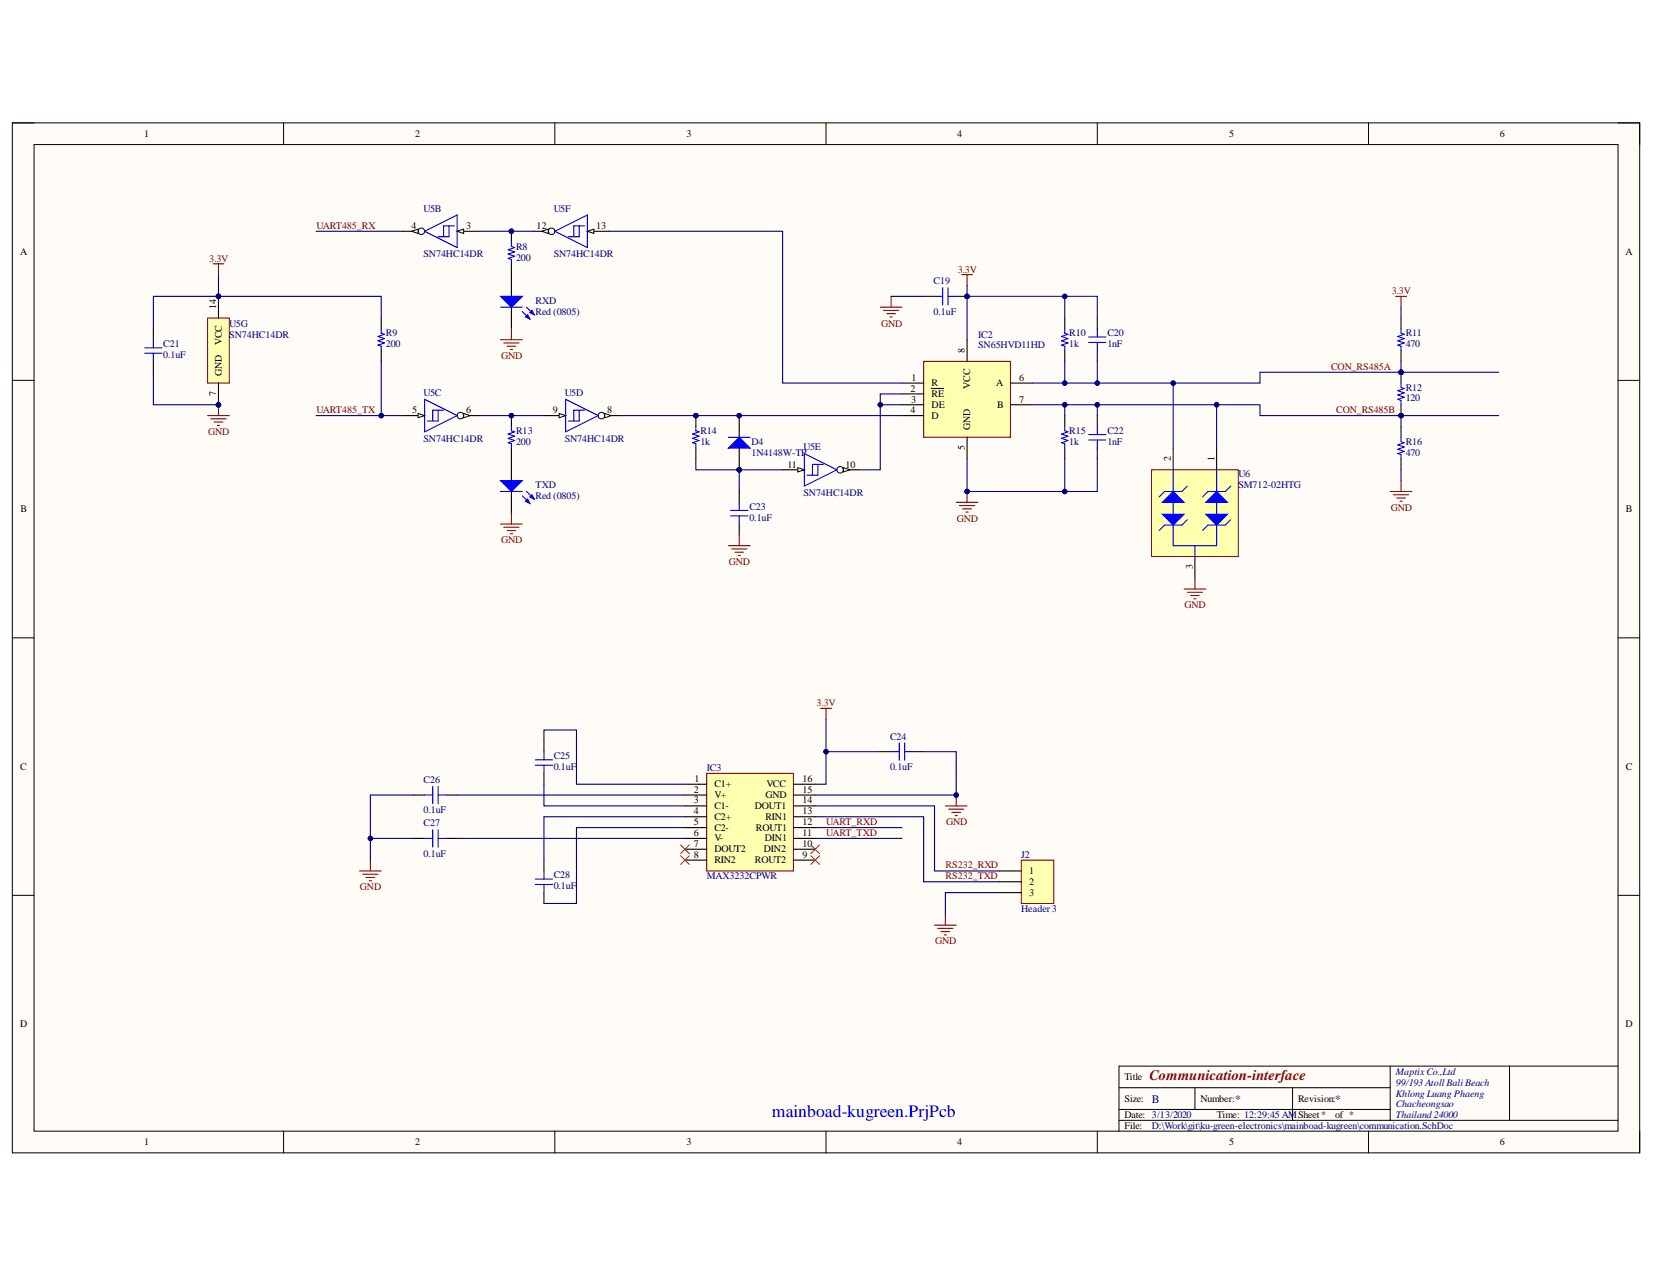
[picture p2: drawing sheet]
<svg xmlns="http://www.w3.org/2000/svg" width="279mm" height="216mm" viewBox="0 0 279 216" stroke-linecap="round" stroke-linejoin="round" font-family="sans-serif">
<defs><g id="words">
<text font-size="3" fill="#00f" x="130.3" y="188.5">mainboad-kugreen.PrjPcb</text>
<text font-size="2.4" fill="#800000" x="194" y="182.3">Communication-interface</text>
<g font-size="1.9" fill="#000080">
<text x="194.5" y="186.1">B</text>
<text x="208.5" y="186.1">*</text>
<text x="225.4" y="186.1">*</text>
</g>
<g font-size="1.7">
<text x="24.3" y="23.1">1</text>
<text x="70.1" y="23.1">2</text>
<text x="115.9" y="23.1">3</text>
<text x="161.6" y="23.1">4</text>
<text x="207.5" y="23.1">5</text>
<text x="253.2" y="23.1">6</text>
<text x="69.5" y="38.7">4</text>
<text x="78.7" y="38.7">3</text>
<text x="90.6" y="38.7">12</text>
<text x="100.7" y="38.7">13</text>
<text x="3.4" y="43">A</text>
<text x="274.4" y="43">A</text>
<text x="36.5" y="52.2" transform="rotate(-90 36.5 52.2)">14</text>
<text x="37.4" y="58.3" transform="rotate(-90 37.4 58.3)">VCC</text>
<text x="162.9" y="59.5" transform="rotate(-90 162.9 59.5)">8</text>
<text x="37.4" y="63.4" transform="rotate(-90 37.4 63.4)">GND</text>
<text x="153.9" y="64.3">1</text>
<text x="157.3" y="65.2">R</text>
<text x="163.8" y="65.6" transform="rotate(-90 163.8 65.6)">VCC</text>
<text x="168.2" y="65.2">A</text>
<text x="172.1" y="64.3">6</text>
<text x="36.5" y="66.9" transform="rotate(-90 36.5 66.9)">7</text>
<text x="69.6" y="69.8">5</text>
<text x="78.7" y="69.8">6</text>
<text x="93.3" y="69.8">9</text>
<text x="102.5" y="69.8">8</text>
<text x="153.7" y="66.1">2</text>
<text x="153.7" y="69.8">4</text>
<text x="153.8" y="68">3</text>
<text x="157.3" y="67.1">RE</text>
<text x="157.3" y="68.8">DE</text>
<text x="157.3" y="70.7">D</text>
<text x="168.4" y="68.8">B</text>
<text x="172.1" y="68">7</text>
<text x="162.9" y="76" transform="rotate(-90 162.9 76)">5</text>
<text x="163.8" y="72.5" transform="rotate(-90 163.8 72.5)">GND</text>
<text x="197.7" y="77.9" transform="rotate(-90 197.7 77.9)">2</text>
<text x="205" y="77.9" transform="rotate(-90 205 77.9)">1</text>
<text x="132.9" y="79">11</text>
<text x="142.7" y="79">10</text>
<text x="3.5" y="86.5">B</text>
<text x="274.5" y="86.5">B</text>
<text x="201.4" y="96.1" transform="rotate(-90 201.4 96.1)">3</text>
<text x="3.4" y="130">C</text>
<text x="117.2" y="132">1</text>
<text x="135.5" y="132">16</text>
<text x="274.5" y="130">C</text>
<text x="117.1" y="133.8">2</text>
<text x="117.1" y="135.6">3</text>
<text x="117.1" y="137.5">4</text>
<text x="120.6" y="132.9">C1+</text>
<text x="120.6" y="134.8">V+</text>
<text x="120.6" y="136.5">C1-</text>
<text x="127.4" y="136.5">DOUT1</text>
<text x="129.2" y="134.8">GND</text>
<text x="129.4" y="132.9">VCC</text>
<text x="135.5" y="133.8">15</text>
<text x="135.5" y="135.6">14</text>
<text x="135.5" y="137.5">13</text>
<text x="117.1" y="139.3">5</text>
<text x="117.1" y="141.1">6</text>
<text x="117.1" y="143">7</text>
<text x="120.6" y="138.4">C2+</text>
<text x="120.6" y="140.3">C2-</text>
<text x="120.6" y="142">V-</text>
<text x="120.6" y="143.9">DOUT2</text>
<text x="127.6" y="140.3">ROUT1</text>
<text x="129" y="143.9">DIN2</text>
<text x="129.1" y="142">DIN1</text>
<text x="129.2" y="138.4">RIN1</text>
<text x="135.5" y="139.3">12</text>
<text x="135.5" y="141.1">11</text>
<text x="135.5" y="143">10</text>
<text x="117.1" y="144.8">8</text>
<text x="120.6" y="145.8">RIN2</text>
<text x="127.4" y="145.8">ROUT2</text>
<text x="135.5" y="144.8">9</text>
<text x="173.8" y="147.5">1</text>
<text x="173.8" y="149.4">2</text>
<text x="173.8" y="151.2">3</text>
<text x="3.4" y="173.4">D</text>
<text x="274.4" y="173.4">D</text>
<text x="189.8" y="182.3">Title</text>
<text x="189.8" y="186">Size:</text>
<text x="202.7" y="186">Number:</text>
<text x="219.1" y="186">Revision:</text>
<text x="189.8" y="188.7">Date: 3/13/2020</text>
<text x="189.8" y="190.6">File:</text>
<text x="205.5" y="188.7">Time: 12:29:45 AMSheet*</text>
<text x="225.4" y="188.7">of *</text>
<text x="24.3" y="193.3">1</text>
<text x="70.1" y="193.3">2</text>
<text x="115.9" y="193.3">3</text>
<text x="161.6" y="193.3">4</text>
<text x="207.5" y="193.3">5</text>
<text x="253.2" y="193.3">6</text>
</g>
<g font-size="1.7" fill="#000080">
<text x="71.5" y="35.7">U5B</text>
<text x="93.5" y="35.7">U5F</text>
<text x="71.5" y="43.4">SN74HC14DR</text>
<text x="87.1" y="44">200</text>
<text x="87.1" y="42.1">R8</text>
<text x="93.5" y="43.4">SN74HC14DR</text>
<text x="157.6" y="48">C19</text>
<text x="90.4" y="51.3">RXD</text>
<text x="90.4" y="53.1">Red (0805)</text>
<text x="157.6" y="53.1">0.1uF</text>
<text x="27.6" y="58.6">C21</text>
<text x="38.7" y="55.1">U5G</text>
<text x="38.7" y="57">SN74HC14DR</text>
<text x="65.2" y="58.6">200</text>
<text x="65.2" y="56.7">R9</text>
<text x="165.1" y="57">IC2</text>
<text x="165.1" y="58.8">SN65HVD11HD</text>
<text x="180.5" y="58.6">1k</text>
<text x="180.5" y="56.7">R10</text>
<text x="186.9" y="58.6">1nF</text>
<text x="186.9" y="56.7">C20</text>
<text x="237.3" y="58.6">470</text>
<text x="237.3" y="56.7">R11</text>
<text x="27.6" y="60.5">0.1uF</text>
<text x="237.3" y="66">R12</text>
<text x="71.5" y="66.9">U5C</text>
<text x="95.3" y="66.9">U5D</text>
<text x="237.3" y="67.7">120</text>
<text x="71.5" y="74.6">SN74HC14DR</text>
<text x="87.1" y="75.1">200</text>
<text x="87.1" y="73.2">R13</text>
<text x="95.3" y="74.6">SN74HC14DR</text>
<text x="118.2" y="75.1">1k</text>
<text x="118.2" y="73.2">R14</text>
<text x="126.9" y="75.1">D4</text>
<text x="126.9" y="76.9">1N4148W-TP</text>
<text x="135.6" y="76">U5E</text>
<text x="180.5" y="75.1">1k</text>
<text x="180.5" y="73.2">R15</text>
<text x="186.9" y="75.1">1nF</text>
<text x="186.9" y="73.2">C22</text>
<text x="237.3" y="76.9">470</text>
<text x="237.3" y="75.1">R16</text>
<text x="90.4" y="82.4">TXD</text>
<text x="135.6" y="83.7">SN74HC14DR</text>
<text x="209.1" y="80.6">U6</text>
<text x="209.1" y="82.4">SM712-02HTG</text>
<text x="90.4" y="84.2">Red (0805)</text>
<text x="126.5" y="87.9">0.1uF</text>
<text x="126.5" y="86.1">C23</text>
<text x="150.3" y="124.9">C24</text>
<text x="93.5" y="130">0.1uF</text>
<text x="93.5" y="128.2">C25</text>
<text x="119.3" y="130.1">IC3</text>
<text x="150.3" y="130">0.1uF</text>
<text x="71.5" y="137.3">0.1uF</text>
<text x="71.5" y="132.2">C26</text>
<text x="71.5" y="139.5">C27</text>
<text x="71.5" y="144.7">0.1uF</text>
<text x="93.5" y="148.3">C28</text>
<text x="119.3" y="148.5">MAX3232CPWR</text>
<text x="172.4" y="144.8">J2</text>
<text x="93.5" y="150.1">0.1uF</text>
<text x="172.4" y="153.9">Header3</text>
<text x="235.6" y="181.4">MaptixCo.,Ltd</text>
<text x="235.6" y="183.2">99/193 Atoll Bali Beach</text>
<text x="235.6" y="185.1">Khlong Luang Phaeng</text>
<text x="194.5" y="190.6">D:\Work\git\ku-green-electronics\mainboad-kugreen\communication.SchDoc</text>
<text x="235.6" y="186.9">Chacheongsao</text>
<text x="235.6" y="188.7">Thailand 24000</text>
</g>
<g font-size="1.7" fill="#800000">
<text x="53.4" y="38.7">UART485_RX</text>
<text x="35.3" y="44.2">3.3V</text>
<text x="161.7" y="46">3.3V</text>
<text x="235" y="49.7">3.3V</text>
<text x="148.7" y="55.1">GND</text>
<text x="84.6" y="60.6">GND</text>
<text x="224.7" y="62.5">CON_RS485A</text>
<text x="53.4" y="69.8">UART485_TX</text>
<text x="225.6" y="69.8">CON_RS485B</text>
<text x="35.2" y="73.5">GND</text>
<text x="161.5" y="88.1">GND</text>
<text x="234.8" y="86.2">GND</text>
<text x="84.6" y="91.7">GND</text>
<text x="123.1" y="95.4">GND</text>
<text x="200" y="102.7">GND</text>
<text x="137.8" y="119.2">3.3V</text>
<text x="139.4" y="141.1">UART_TXD</text>
<text x="139.4" y="139.3">UART_RXD</text>
<text x="159.7" y="139.3">GND</text>
<text x="159.6" y="148.5">RS232_TXD</text>
<text x="159.6" y="146.6">RS232_RXD</text>
<text x="60.8" y="150.3">GND</text>
<text x="157.9" y="159.4">GND</text>
</g>
</g></defs>
<path d="M2.1 20.7h274.7v173.9h-274.7z" fill-rule="evenodd" fill="#fffcf8"/>
<path d="M2.1 20.7h274.7v173.9h-274.7z" fill="none" stroke="#000" stroke-width=".17"/>
<path d="M5.7 24.4h267.5v166.5h-267.5z" fill-rule="evenodd" fill="#fffcf8"/>
<g fill="none" stroke="#000" stroke-width=".17">
<path d="M2.1 20.7h3.6M5.7 24.4h267.5v166.5h-267.5zM47.9 20.7v3.7M93.7 20.7v3.7M139.4 20.7v3.7M185.2 20.7v3.7M231 20.7v3.7M273.2 20.7h3.6v3.7M2.1 64.2h3.6M273.2 64.2h3.6M2.1 107.7h3.6M273.2 107.7h3.6"/>
<path d="M2.1 151.1h3.6M273.2 151.1h3.6M234.7 180v9.1M254.8 180v9.1M273.2 180h-84.3v10.9M47.9 190.9v3.7M93.7 190.9v3.7M139.4 190.9v3.7M185.2 190.9v3.7M188.9 183.6h45.8M188.9 189.1h84.3M188.9 187.3h45.8"/>
<path d="M201.7 183.6v3.7M218.2 183.6v5.5M231 190.9v3.7M276.8 190.9v3.7"/>
</g>
<path d="M161.4 84.8h3.7M162 85.3h2.5M162.5 85.9h1.5M163.1 86.4h.3M163.3 83v1.8" fill="none" stroke="#800000" stroke-width=".18"/>
<circle cx="163.3" cy="83" r=".37" fill="#000080"/>
<circle cx="163.3" cy="83" r=".37" fill="none" stroke="#000080" stroke-width=".17"/>
<path d="M148.6 51.9h3.7M149.2 52.4h2.5M149.7 53h1.5M150.3 53.5h.3M150.4 50v1.9M162.3 46.4h1.9M163.3 46.4v1.8" fill="none" stroke="#800000" stroke-width=".18"/>
<path d="M179.8 53.7v1.8M179.8 59.2v1.8M179.8 70.2v1.8M179.8 75.6v1.9" fill="none" stroke="#000" stroke-width=".18"/>
<path d="M179.8 55.5v.8l.5 .1-1.1 .4 1.1 .4-1.1 .3 1.1 .4-1.1 .4 .6 .1v.8M179.8 72v.7l.5 .2-1.1 .4 1.1 .3-1.1 .4 1.1 .4-1.1 .3 .6 .2v.7" fill="none" stroke="#00f" stroke-width=".18"/>
<circle cx="236.5" cy="62.8" r=".37" fill="#000080"/>
<circle cx="236.5" cy="62.8" r=".37" fill="none" stroke="#000080" stroke-width=".17"/>
<circle cx="236.5" cy="70.2" r=".36" fill="#000080"/>
<circle cx="236.5" cy="70.2" r=".36" fill="none" stroke="#000080" stroke-width=".17"/>
<path d="M236.5 62.8v1.9" fill="none" stroke="#000" stroke-width=".18"/>
<circle cx="236.5" cy="62.8" r=".37" fill="#000080"/>
<circle cx="236.5" cy="62.8" r=".37" fill="none" stroke="#000080" stroke-width=".17"/>
<path d="M236.5 68.3v1.9" fill="none" stroke="#000" stroke-width=".18"/>
<circle cx="236.5" cy="70.2" r=".36" fill="#000080"/>
<circle cx="236.5" cy="70.2" r=".36" fill="none" stroke="#000080" stroke-width=".17"/>
<path d="M236.5 64.7v.7l.6 .2-1.1 .4 1.1 .3-1.1 .4 1.1 .4-1.1 .3 .5 .2v.7" fill="none" stroke="#00f" stroke-width=".18"/>
<circle cx="163.3" cy="50" r=".36" fill="#000080"/>
<circle cx="163.3" cy="50" r=".36" fill="none" stroke="#000080" stroke-width=".17"/>
<path d="M155.9 50h1.9M161.4 50h1.9" fill="none" stroke="#000" stroke-width=".18"/>
<circle cx="163.3" cy="50" r=".36" fill="#000080"/>
<circle cx="163.3" cy="50" r=".36" fill="none" stroke="#000080" stroke-width=".17"/>
<path d="M157.8 50h1.3M159.1 48.6v2.9M160.1 50h1.3M160.1 48.6v2.9" fill="none" stroke="#00f" stroke-width=".18"/>
<path d="M159.6 136h3.7M160.1 136.6h2.6M160.7 137.1h1.5M161.2 137.7h.4M161.4 134.2v1.8" fill="none" stroke="#800000" stroke-width=".18"/>
<circle cx="161.4" cy="134.2" r=".37" fill="#000080"/>
<circle cx="161.4" cy="134.2" r=".37" fill="none" stroke="#000080" stroke-width=".17"/>
<path d="M60.7 147h3.7M61.2 147.6h2.6M61.8 148.1h1.5M62.3 148.7h.4M62.5 145.2v1.8M157.8 156.2h3.6M158.3 156.7h2.6M158.9 157.3h1.4M159.4 157.8h.4M159.6 154.3v1.9" fill="none" stroke="#800000" stroke-width=".18"/>
<path d="M69.9 134.2h1.8M75.3 134.2h1.9M91.8 125.1v1.8M91.8 130.5v1.9M148.6 126.9h1.8M154.1 126.9h1.8M69.9 141.5h1.8M75.3 141.5h1.9M91.8 145.2v1.8M91.8 150.7v1.8" fill="none" stroke="#000" stroke-width=".18"/>
<g fill="none" stroke="#00f" stroke-width=".18">
<path d="M71.7 134.2h1.4M73.1 132.7v3M74 132.7v3M74 134.2h1.3M90.4 129.2h2.9M90.4 128.3h2.9M91.8 126.9v1.4M91.8 129.2v1.3M150.4 126.9h1.4M151.8 125.4v3M152.7 126.9h1.4M152.7 125.4v3"/>
<path d="M71.7 141.5h1.4M73.1 140.1v2.9M74 141.5h1.3M74 140.1v2.9M90.4 149.3h2.9M90.4 148.4h2.9M91.8 147v1.4M91.8 149.3v1.4"/>
</g>
<path d="M119.3 130.5h14.7v16.5h-14.7z" fill-rule="evenodd" fill="#ffffb0"/>
<path d="M138.5 119.6h1.9M139.4 119.6v1.8M119.3 130.5h14.7v16.5h-14.7z" fill="none" stroke="#800000" stroke-width=".18"/>
<g fill="none" stroke="#000" stroke-width=".18">
<path d="M115.6 132.4h3.7M115.6 134.2h3.7M115.6 136h3.7M115.6 137.9h3.7M115.6 139.7h3.7M134 132.4h3.6M134 134.2h3.6M134 136h3.6M134 137.9h3.6M134 139.7h3.6M115.6 141.5h3.7M115.6 143.4h3.7"/>
<path d="M115.6 145.2h3.7M134 141.5h3.6M134 143.4h3.6M134 145.2h3.6"/>
</g>
<path d="M172.4 145.2h5.5v7.3h-5.5z" fill-rule="evenodd" fill="#ffffb0"/>
<path d="M172.4 145.2h5.5v7.3h-5.5z" fill="none" stroke="#800000" stroke-width=".17"/>
<path d="M77.2 39h3.6M168.8 147h3.6M168.8 148.8h3.6M168.8 150.7h3.6" fill="none" stroke="#000" stroke-width=".18"/>
<path d="M114.9 142.6l1.5 1.5M114.9 144.5l1.5 1.4M116.4 142.6l-1.5 1.5M116.4 144.5l-1.5 1.4M136.9 144.5l1.5 1.4M136.9 142.6l1.5 1.5M138.4 144.5l-1.5 1.4M138.4 142.6l-1.5 1.5" fill="none" stroke="#f00" stroke-width=".17"/>
<path d="M77.2 39l1.1-.3v.7z" fill="#f8fcff"/>
<path d="M77.2 39l1.1-.3v.7z" fill="none" stroke="#000" stroke-width=".17"/>
<path d="M68 39h3.7" fill="none" stroke="#000" stroke-width=".18"/>
<circle cx="71.1" cy="39" r=".55" fill="#f8fcff"/>
<circle cx="71.1" cy="39" r=".55" fill="none" stroke="#000" stroke-width=".17"/>
<path d="M69.5 39l1.1-.3v.7z" fill="#f8fcff"/>
<path d="M69.5 39l1.1-.3v.7z" fill="none" stroke="#000" stroke-width=".17"/>
<path d="M71.7 39l5.5-2.7v5.5zM75.8 38.1v1.9h-1.8M76.7 38.1h-1.8v1.9" fill="none" stroke="#00f" stroke-width=".18"/>
<path d="M68 70.2h3.7" fill="none" stroke="#000" stroke-width=".18"/>
<path d="M70.6 69.8l1.1 .4-1.1 .3z" fill="#f8fcff"/>
<path d="M70.6 69.8l1.1 .4-1.1 .3z" fill="none" stroke="#000" stroke-width=".17"/>
<path d="M77.2 70.2h3.6" fill="none" stroke="#000" stroke-width=".18"/>
<circle cx="77.7" cy="70.2" r=".55" fill="#f8fcff"/>
<circle cx="77.7" cy="70.2" r=".55" fill="none" stroke="#000" stroke-width=".17"/>
<path d="M78.3 69.8l1.1 .4-1.1 .3z" fill="#f8fcff"/>
<path d="M78.3 69.8l1.1 .4-1.1 .3z" fill="none" stroke="#000" stroke-width=".17"/>
<path d="M71.7 67.4l5.5 2.8-5.5 2.7zM74 69.2v1.9h-1.9M74.9 69.2h-1.8v1.9" fill="none" stroke="#00f" stroke-width=".18"/>
<path d="M141.3 79.3h3.6" fill="none" stroke="#000" stroke-width=".18"/>
<circle cx="141.8" cy="79.3" r=".55" fill="#f8fcff"/>
<circle cx="141.8" cy="79.3" r=".55" fill="none" stroke="#000" stroke-width=".17"/>
<path d="M142.4 78.9l1.1 .4-1.1 .4z" fill="#f8fcff"/>
<path d="M142.4 78.9l1.1 .4-1.1 .4z" fill="none" stroke="#000" stroke-width=".17"/>
<path d="M132.1 79.3h3.7" fill="none" stroke="#000" stroke-width=".18"/>
<path d="M134.7 78.9l1.1 .4-1.1 .4z" fill="#f8fcff"/>
<path d="M134.7 78.9l1.1 .4-1.1 .4z" fill="none" stroke="#000" stroke-width=".17"/>
<path d="M135.8 76.6l5.5 2.7-5.5 2.8zM138.1 78.4v1.8h-1.9M139 78.4h-1.8v1.8" fill="none" stroke="#00f" stroke-width=".18"/>
<path d="M90 39h3.7" fill="none" stroke="#000" stroke-width=".18"/>
<circle cx="93.1" cy="39" r=".55" fill="#f8fcff"/>
<circle cx="93.1" cy="39" r=".55" fill="none" stroke="#000" stroke-width=".17"/>
<path d="M91.5 39l1.1-.3v.7z" fill="#f8fcff"/>
<path d="M91.5 39l1.1-.3v.7z" fill="none" stroke="#000" stroke-width=".17"/>
<path d="M99.2 39h3.6" fill="none" stroke="#000" stroke-width=".18"/>
<path d="M99.2 39l1.1-.3v.7z" fill="#f8fcff"/>
<path d="M99.2 39l1.1-.3v.7z" fill="none" stroke="#000" stroke-width=".17"/>
<path d="M93.7 39l5.5-2.7v5.5zM97.8 38.1v1.9h-1.8M98.7 38.1h-1.8v1.9" fill="none" stroke="#00f" stroke-width=".18"/>
<circle cx="36.9" cy="50" r=".37" fill="#000080"/>
<circle cx="36.9" cy="50" r=".37" fill="none" stroke="#000080" stroke-width=".17"/>
<circle cx="36.9" cy="68.3" r=".37" fill="#000080"/>
<circle cx="36.9" cy="68.3" r=".37" fill="none" stroke="#000080" stroke-width=".17"/>
<path d="M35.1 53.7h3.6v11h-3.6z" fill-rule="evenodd" fill="#ffffb0"/>
<path d="M35.1 53.7h3.6v11h-3.6z" fill="none" stroke="#800000" stroke-width=".17"/>
<path d="M36.9 50v3.7" fill="none" stroke="#000" stroke-width=".18"/>
<circle cx="36.9" cy="50" r=".37" fill="#000080"/>
<circle cx="36.9" cy="50" r=".37" fill="none" stroke="#000080" stroke-width=".17"/>
<path d="M36.9 64.7v3.6" fill="none" stroke="#000" stroke-width=".18"/>
<circle cx="36.9" cy="68.3" r=".37" fill="#000080"/>
<circle cx="36.9" cy="68.3" r=".37" fill="none" stroke="#000080" stroke-width=".17"/>
<circle cx="86.3" cy="39" r=".37" fill="#000080"/>
<circle cx="86.3" cy="39" r=".37" fill="none" stroke="#000080" stroke-width=".17"/>
<path d="M86.3 39v1.9" fill="none" stroke="#000" stroke-width=".18"/>
<circle cx="86.3" cy="39" r=".37" fill="#000080"/>
<circle cx="86.3" cy="39" r=".37" fill="none" stroke="#000080" stroke-width=".17"/>
<path d="M86.3 44.5v5.5M86.3 51.9v3.6" fill="none" stroke="#000" stroke-width=".18"/>
<path d="M86.3 40.9v.7l.6 .2-1.1 .4 1.1 .3-1.1 .4 1.1 .4-1.1 .3 .5 .2v.7" fill="none" stroke="#00f" stroke-width=".18"/>
<path d="M84.5 50h3.7l-1.9 1.9z" fill="#00f"/>
<path d="M84.5 50h3.7l-1.9 1.9zM88.2 52.6l1.2 1.3" fill="none" stroke="#00f" stroke-width=".18"/>
<path d="M89.1 53.1l.3 .8-.7-.4z" fill="#00f"/>
<path d="M84.5 51.9h3.7M88.9 51.9l1.3 1.2M89.1 53.1l.3 .8-.7-.4z" fill="none" stroke="#00f" stroke-width=".18"/>
<path d="M89.4 52.8l.4-.4 .4 .7z" fill="#00f"/>
<path d="M89.4 52.8l.4-.4 .4 .7z" fill="none" stroke="#00f" stroke-width=".18"/>
<path d="M84.5 57.3h3.7M85.1 57.9h2.5M85.6 58.4h1.5M86.2 59h.3M86.3 55.5v1.8" fill="none" stroke="#800000" stroke-width=".18"/>
<circle cx="124.8" cy="79.3" r=".37" fill="#000080"/>
<circle cx="124.8" cy="79.3" r=".37" fill="none" stroke="#000080" stroke-width=".17"/>
<circle cx="124.8" cy="70.2" r=".37" fill="#000080"/>
<circle cx="124.8" cy="70.2" r=".37" fill="none" stroke="#000080" stroke-width=".17"/>
<path d="M124.8 75.6v3.7" fill="none" stroke="#000" stroke-width=".18"/>
<circle cx="124.8" cy="79.3" r=".37" fill="#000080"/>
<circle cx="124.8" cy="79.3" r=".37" fill="none" stroke="#000080" stroke-width=".17"/>
<path d="M124.8 70.2v3.6" fill="none" stroke="#000" stroke-width=".18"/>
<circle cx="124.8" cy="70.2" r=".37" fill="#000080"/>
<circle cx="124.8" cy="70.2" r=".37" fill="none" stroke="#000080" stroke-width=".17"/>
<path d="M123 75.6l1.8-1.8 1.8 1.8z" fill="#00f"/>
<path d="M123 75.6l1.8-1.8 1.8 1.8zM123 73.8h3.6" fill="none" stroke="#00f" stroke-width=".18"/>
<circle cx="117.5" cy="70.2" r=".37" fill="#000080"/>
<circle cx="117.5" cy="70.2" r=".37" fill="none" stroke="#000080" stroke-width=".17"/>
<path d="M117.5 70.2v1.8" fill="none" stroke="#000" stroke-width=".18"/>
<circle cx="117.5" cy="70.2" r=".37" fill="#000080"/>
<circle cx="117.5" cy="70.2" r=".37" fill="none" stroke="#000080" stroke-width=".17"/>
<path d="M101 70.2h3.7M117.5 75.6v1.9" fill="none" stroke="#000" stroke-width=".18"/>
<path d="M117.5 72v.7l.5 .2-1.1 .4 1.1 .3-1.1 .4 1.1 .4-1.1 .3 .6 .2v.7" fill="none" stroke="#00f" stroke-width=".18"/>
<circle cx="101.5" cy="70.2" r=".55" fill="#f8fcff"/>
<circle cx="101.5" cy="70.2" r=".55" fill="none" stroke="#000" stroke-width=".17"/>
<path d="M102.1 69.8l1.1 .4-1.1 .3z" fill="#f8fcff"/>
<path d="M102.1 69.8l1.1 .4-1.1 .3z" fill="none" stroke="#000" stroke-width=".17"/>
<path d="M91.8 70.2h3.7" fill="none" stroke="#000" stroke-width=".18"/>
<path d="M94.4 69.8l1.1 .4-1.1 .3z" fill="#f8fcff"/>
<path d="M94.4 69.8l1.1 .4-1.1 .3z" fill="none" stroke="#000" stroke-width=".17"/>
<path d="M95.5 67.4l5.5 2.8-5.5 2.7zM97.8 69.2v1.9h-1.8M98.7 69.2h-1.8v1.9M123.3 86.2h3M123.3 87.1h3M124.8 84.8v1.4M124.8 87.1v1.4" fill="none" stroke="#00f" stroke-width=".18"/>
<path d="M124.8 83v1.8M124.8 88.5v1.8" fill="none" stroke="#000" stroke-width=".18"/>
<path d="M123 92.1h3.6M123.5 92.7h2.6M124.1 93.2h1.4M124.6 93.8h.4M124.8 90.3v1.8" fill="none" stroke="#800000" stroke-width=".18"/>
<circle cx="86.3" cy="70.2" r=".37" fill="#000080"/>
<circle cx="86.3" cy="70.2" r=".37" fill="none" stroke="#000080" stroke-width=".17"/>
<path d="M86.3 70.2v1.8" fill="none" stroke="#000" stroke-width=".18"/>
<circle cx="86.3" cy="70.2" r=".37" fill="#000080"/>
<circle cx="86.3" cy="70.2" r=".37" fill="none" stroke="#000080" stroke-width=".17"/>
<path d="M86.3 75.6v5.5M86.3 83v3.6" fill="none" stroke="#000" stroke-width=".18"/>
<path d="M86.3 72v.7l.6 .2-1.1 .4 1.1 .3-1.1 .4 1.1 .4-1.1 .3 .5 .2v.7" fill="none" stroke="#00f" stroke-width=".18"/>
<path d="M84.5 81.1h3.7l-1.9 1.9z" fill="#00f"/>
<path d="M84.5 81.1h3.7l-1.9 1.9zM88.2 83.7l1.2 1.3" fill="none" stroke="#00f" stroke-width=".18"/>
<path d="M88.7 84.6l.4-.4 .3 .8z" fill="#00f"/>
<path d="M84.5 83h3.7M88.7 84.6l.4-.4 .3 .8zM88.9 83l1.3 1.2" fill="none" stroke="#00f" stroke-width=".18"/>
<path d="M89.4 83.9l.4-.4 .4 .7z" fill="#00f"/>
<path d="M64.4 55.5v.7l.5 .2-1.1 .4 1.1 .4-1.1 .3 1.1 .4-1.1 .4 .6 .1v.8M89.4 83.9l.4-.4 .4 .7z" fill="none" stroke="#00f" stroke-width=".18"/>
<path d="M35.1 70.2h3.6M35.6 70.7h2.6M36.2 71.3h1.4M36.7 71.8h.4M36.9 68.3v1.9M84.5 88.5h3.7M85.1 89h2.5M85.6 89.6h1.5M86.2 90.1h.3M86.3 86.6v1.9" fill="none" stroke="#800000" stroke-width=".18"/>
<path d="M64.4 53.7v1.8M64.4 59.2v1.8" fill="none" stroke="#000" stroke-width=".18"/>
<circle cx="36.9" cy="68.3" r=".37" fill="#000080"/>
<circle cx="36.9" cy="68.3" r=".37" fill="none" stroke="#000080" stroke-width=".17"/>
<path d="M36 44.5h1.8M36.9 44.5v1.9" fill="none" stroke="#800000" stroke-width=".18"/>
<path d="M25.9 55.5v1.8M185.2 53.7v1.8M185.2 59.2v1.8M25.9 61v1.8M185.2 70.2v1.8M185.2 75.6v1.9" fill="none" stroke="#000" stroke-width=".18"/>
<path d="M24.4 58.7h3M24.4 59.6h3M25.9 57.3v1.4M25.9 59.6v1.4M183.8 56.9h2.9M183.8 57.8h2.9M185.2 55.5v1.4M185.2 57.8v1.4M183.8 73.4h2.9M183.8 74.3h2.9M185.2 72v1.4M185.2 74.3v1.3" fill="none" stroke="#00f" stroke-width=".18"/>
<path d="M194.4 79.3h14.7v14.6h-14.7z" fill-rule="evenodd" fill="#ffffb0"/>
<path d="M194.4 79.3h14.7v14.6h-14.7z" fill="none" stroke="#800000" stroke-width=".17"/>
<path d="M203.6 84.8l1.8-1.8 1.8 1.8z" fill="#00f"/>
<path d="M203.6 84.8l1.8-1.8 1.8 1.8zM207.8 82.1l-.9 .9h-3l-.9 .9" fill="none" stroke="#00f" stroke-width=".18"/>
<path d="M203.6 86.8h3.6l-1.8 1.8z" fill="#00f"/>
<path d="M205.4 79.3v3.7M203.6 86.8h3.6l-1.8 1.8zM205.4 84.8v2.7M205.4 88.5v3.6M207.8 87.7l-.9 .9h-3l-.9 1" fill="none" stroke="#00f" stroke-width=".18"/>
<path d="M198.1 75.6v3.7M205.4 75.6v3.7M201.7 93.9v3.7" fill="none" stroke="#000" stroke-width=".18"/>
<path d="M196.2 84.8l1.9-1.8 1.8 1.8z" fill="#00f"/>
<path d="M196.2 84.8l1.9-1.8 1.8 1.8zM200.4 82.1l-.9 .9h-2.9l-.9 .9" fill="none" stroke="#00f" stroke-width=".18"/>
<path d="M196.2 86.8h3.7l-1.8 1.8z" fill="#00f"/>
<path d="M198.1 79.3v3.7M196.2 86.8h3.7l-1.8 1.8zM198.1 84.8v2.7M198.1 88.5v3.6h7.3M200.4 87.7l-.9 .9h-2.9l-.9 1M201.7 92.1v1.8" fill="none" stroke="#00f" stroke-width=".18"/>
<path d="M199.9 99.4h3.7M200.4 100h2.6M201.7 97.6v1.8M201 100.5h1.5M201.5 101.1h.4" fill="none" stroke="#800000" stroke-width=".18"/>
<path d="M155.9 61h14.7v12.8h-14.7z" fill-rule="evenodd" fill="#ffffb0"/>
<path d="M235.6 50h1.8M236.5 50v1.9M155.9 61h14.7v12.8h-14.7zM234.7 83h3.7M235.2 83.5h2.6M235.8 84.1h1.5M236.3 84.6h.4M236.5 81.1v1.9" fill="none" stroke="#800000" stroke-width=".18"/>
<g fill="none" stroke="#000" stroke-width=".18">
<path d="M163.3 57.3v3.7M236.5 53.7v1.8M236.5 59.2v1.8M152.3 64.7h3.6M152.3 66.5h3.6M152.3 68.3h3.6M152.3 70.2h3.6M157.2 65.6h2.1M163.3 73.8v3.7M170.6 64.7h3.7M170.6 68.3h3.7M236.5 72v1.8"/>
<path d="M236.5 77.5v1.8"/>
</g>
<path d="M236.5 55.5v.8l.6 .1-1.1 .4 1.1 .4-1.1 .3 1.1 .4-1.1 .4 .5 .1v.8M236.5 73.8v.7l.6 .2-1.1 .4 1.1 .4-1.1 .3 1.1 .4-1.1 .4 .5 .1v.8" fill="none" stroke="#00f" stroke-width=".18"/>
<path d="M236.5 51.9v1.8M25.9 62.8v5.5h11" fill="none" stroke="#000080" stroke-width=".18"/>
<circle cx="36.9" cy="68.3" r=".37" fill="#000080"/>
<circle cx="36.9" cy="68.3" r=".37" fill="none" stroke="#000080" stroke-width=".17"/>
<path d="M36.9 50h-11v5.5" fill="none" stroke="#000080" stroke-width=".18"/>
<circle cx="36.9" cy="50" r=".37" fill="#000080"/>
<circle cx="36.9" cy="50" r=".37" fill="none" stroke="#000080" stroke-width=".17"/>
<path d="M36.9 46.4v3.6h27.5v3.7" fill="none" stroke="#000080" stroke-width=".18"/>
<circle cx="36.9" cy="50" r=".37" fill="#000080"/>
<circle cx="36.9" cy="50" r=".37" fill="none" stroke="#000080" stroke-width=".17"/>
<path d="M53.4 70.2h14.6" fill="none" stroke="#000080" stroke-width=".18"/>
<circle cx="64.4" cy="70.2" r=".37" fill="#000080"/>
<circle cx="64.4" cy="70.2" r=".37" fill="none" stroke="#000080" stroke-width=".17"/>
<path d="M53.4 39h14.6M62.5 141.5h7.4" fill="none" stroke="#000080" stroke-width=".18"/>
<circle cx="62.5" cy="141.5" r=".37" fill="#000080"/>
<circle cx="62.5" cy="141.5" r=".37" fill="none" stroke="#000080" stroke-width=".17"/>
<path d="M69.9 134.2h-7.4v11" fill="none" stroke="#000080" stroke-width=".18"/>
<circle cx="62.5" cy="141.5" r=".37" fill="#000080"/>
<circle cx="62.5" cy="141.5" r=".37" fill="none" stroke="#000080" stroke-width=".17"/>
<path d="M80.8 70.2h11M77.2 134.2h38.4M77.2 141.5h38.4" fill="none" stroke="#000080" stroke-width=".18"/>
<circle cx="86.3" cy="70.2" r=".37" fill="#000080"/>
<circle cx="86.3" cy="70.2" r=".37" fill="none" stroke="#000080" stroke-width=".17"/>
<path d="M80.8 39h9.2" fill="none" stroke="#000080" stroke-width=".18"/>
<circle cx="86.3" cy="39" r=".37" fill="#000080"/>
<circle cx="86.3" cy="39" r=".37" fill="none" stroke="#000080" stroke-width=".17"/>
<path d="M102.8 39h29.3v25.7h20.2M104.7 70.2h47.6M91.8 132.4v3.6h23.8M91.8 125.1v-1.9h5.5v9.2h18.3M115.6 139.7h-18.3v12.8h-5.5M115.6 137.9h-23.8v7.3" fill="none" stroke="#000080" stroke-width=".18"/>
<circle cx="124.8" cy="70.2" r=".37" fill="#000080"/>
<circle cx="124.8" cy="70.2" r=".37" fill="none" stroke="#000080" stroke-width=".17"/>
<circle cx="117.5" cy="70.2" r=".37" fill="#000080"/>
<circle cx="117.5" cy="70.2" r=".37" fill="none" stroke="#000080" stroke-width=".17"/>
<path d="M117.5 77.5v1.8h14.6" fill="none" stroke="#000080" stroke-width=".18"/>
<circle cx="124.8" cy="79.3" r=".37" fill="#000080"/>
<circle cx="124.8" cy="79.3" r=".37" fill="none" stroke="#000080" stroke-width=".17"/>
<path d="M137.6 137.9h18.3v10.9h12.9M137.6 136h20.2v11h11M137.6 139.7h14.7M155.9 126.9h5.5v7.3h-23.8M137.6 141.5h14.7" fill="none" stroke="#000080" stroke-width=".18"/>
<circle cx="161.4" cy="134.2" r=".37" fill="#000080"/>
<circle cx="161.4" cy="134.2" r=".37" fill="none" stroke="#000080" stroke-width=".17"/>
<path d="M139.4 121.4v11h-1.8" fill="none" stroke="#000080" stroke-width=".18"/>
<circle cx="139.5" cy="126.9" r=".37" fill="#000080"/>
<circle cx="139.5" cy="126.9" r=".37" fill="none" stroke="#000080" stroke-width=".17"/>
<path d="M139.4 126.9h9.2" fill="none" stroke="#000080" stroke-width=".18"/>
<circle cx="139.5" cy="126.9" r=".37" fill="#000080"/>
<circle cx="139.5" cy="126.9" r=".37" fill="none" stroke="#000080" stroke-width=".17"/>
<path d="M152.3 66.5h-3.7v12.8h-3.7" fill="none" stroke="#000080" stroke-width=".18"/>
<circle cx="148.6" cy="68.3" r=".37" fill="#000080"/>
<circle cx="148.6" cy="68.3" r=".37" fill="none" stroke="#000080" stroke-width=".17"/>
<path d="M148.6 68.3h3.7" fill="none" stroke="#000080" stroke-width=".18"/>
<circle cx="148.6" cy="68.3" r=".37" fill="#000080"/>
<circle cx="148.6" cy="68.3" r=".37" fill="none" stroke="#000080" stroke-width=".17"/>
<path d="M150.4 50h5.5M185.2 77.5v5.5h-21.9M168.8 150.7h-9.2v3.6" fill="none" stroke="#000080" stroke-width=".18"/>
<circle cx="163.3" cy="83" r=".37" fill="#000080"/>
<circle cx="163.3" cy="83" r=".37" fill="none" stroke="#000080" stroke-width=".17"/>
<circle cx="179.7" cy="83" r=".37" fill="#000080"/>
<circle cx="179.7" cy="83" r=".37" fill="none" stroke="#000080" stroke-width=".17"/>
<path d="M163.3 50h16.5" fill="none" stroke="#000080" stroke-width=".18"/>
<circle cx="163.3" cy="50" r=".36" fill="#000080"/>
<circle cx="163.3" cy="50" r=".36" fill="none" stroke="#000080" stroke-width=".17"/>
<circle cx="179.7" cy="50" r=".37" fill="#000080"/>
<circle cx="179.7" cy="50" r=".37" fill="none" stroke="#000080" stroke-width=".17"/>
<path d="M174.3 68.3h38.4v1.9h40.3" fill="none" stroke="#000080" stroke-width=".18"/>
<circle cx="179.7" cy="68.3" r=".37" fill="#000080"/>
<circle cx="179.7" cy="68.3" r=".37" fill="none" stroke="#000080" stroke-width=".17"/>
<circle cx="185.2" cy="68.3" r=".37" fill="#000080"/>
<circle cx="185.2" cy="68.3" r=".37" fill="none" stroke="#000080" stroke-width=".17"/>
<circle cx="205.4" cy="68.3" r=".37" fill="#000080"/>
<circle cx="205.4" cy="68.3" r=".37" fill="none" stroke="#000080" stroke-width=".17"/>
<circle cx="236.5" cy="70.2" r=".36" fill="#000080"/>
<circle cx="236.5" cy="70.2" r=".36" fill="none" stroke="#000080" stroke-width=".17"/>
<path d="M253 62.8h-40.3v1.9h-38.4" fill="none" stroke="#000080" stroke-width=".18"/>
<circle cx="179.7" cy="64.7" r=".37" fill="#000080"/>
<circle cx="179.7" cy="64.7" r=".37" fill="none" stroke="#000080" stroke-width=".17"/>
<circle cx="185.2" cy="64.7" r=".37" fill="#000080"/>
<circle cx="185.2" cy="64.7" r=".37" fill="none" stroke="#000080" stroke-width=".17"/>
<circle cx="198.1" cy="64.7" r=".36" fill="#000080"/>
<circle cx="198.1" cy="64.7" r=".36" fill="none" stroke="#000080" stroke-width=".17"/>
<circle cx="236.5" cy="62.8" r=".37" fill="#000080"/>
<circle cx="236.5" cy="62.8" r=".37" fill="none" stroke="#000080" stroke-width=".17"/>
<path d="M179.8 53.7v-3.7h5.4v3.7" fill="none" stroke="#000080" stroke-width=".18"/>
<circle cx="179.7" cy="50" r=".37" fill="#000080"/>
<circle cx="179.7" cy="50" r=".37" fill="none" stroke="#000080" stroke-width=".17"/>
<path d="M64.4 61v9.2" fill="none" stroke="#000080" stroke-width=".18"/>
<circle cx="64.4" cy="70.2" r=".37" fill="#000080"/>
<circle cx="64.4" cy="70.2" r=".37" fill="none" stroke="#000080" stroke-width=".17"/>
<path d="M124.8 79.3v3.7" fill="none" stroke="#000080" stroke-width=".18"/>
<circle cx="124.8" cy="79.3" r=".37" fill="#000080"/>
<circle cx="124.8" cy="79.3" r=".37" fill="none" stroke="#000080" stroke-width=".17"/>
<path d="M163.3 77.5v5.5" fill="none" stroke="#000080" stroke-width=".18"/>
<circle cx="163.3" cy="83" r=".37" fill="#000080"/>
<circle cx="163.3" cy="83" r=".37" fill="none" stroke="#000080" stroke-width=".17"/>
<path d="M163.3 48.2v9.1" fill="none" stroke="#000080" stroke-width=".18"/>
<circle cx="163.3" cy="50" r=".36" fill="#000080"/>
<circle cx="163.3" cy="50" r=".36" fill="none" stroke="#000080" stroke-width=".17"/>
<path d="M179.8 77.5v5.5" fill="none" stroke="#000080" stroke-width=".18"/>
<circle cx="179.7" cy="83" r=".37" fill="#000080"/>
<circle cx="179.7" cy="83" r=".37" fill="none" stroke="#000080" stroke-width=".17"/>
<path d="M179.8 68.3v1.9" fill="none" stroke="#000080" stroke-width=".18"/>
<circle cx="179.7" cy="68.3" r=".37" fill="#000080"/>
<circle cx="179.7" cy="68.3" r=".37" fill="none" stroke="#000080" stroke-width=".17"/>
<path d="M179.8 61v3.7" fill="none" stroke="#000080" stroke-width=".18"/>
<circle cx="179.7" cy="64.7" r=".37" fill="#000080"/>
<circle cx="179.7" cy="64.7" r=".37" fill="none" stroke="#000080" stroke-width=".17"/>
<path d="M185.2 68.3v1.9" fill="none" stroke="#000080" stroke-width=".18"/>
<circle cx="185.2" cy="68.3" r=".37" fill="#000080"/>
<circle cx="185.2" cy="68.3" r=".37" fill="none" stroke="#000080" stroke-width=".17"/>
<path d="M185.2 61v3.7" fill="none" stroke="#000080" stroke-width=".18"/>
<circle cx="185.2" cy="64.7" r=".37" fill="#000080"/>
<circle cx="185.2" cy="64.7" r=".37" fill="none" stroke="#000080" stroke-width=".17"/>
<path d="M198.1 64.7v10.9" fill="none" stroke="#000080" stroke-width=".18"/>
<circle cx="198.1" cy="64.7" r=".36" fill="#000080"/>
<circle cx="198.1" cy="64.7" r=".36" fill="none" stroke="#000080" stroke-width=".17"/>
<path d="M205.4 68.3v7.3" fill="none" stroke="#000080" stroke-width=".18"/>
<circle cx="205.4" cy="68.3" r=".37" fill="#000080"/>
<circle cx="205.4" cy="68.3" r=".37" fill="none" stroke="#000080" stroke-width=".17"/>
<path d="M236.5 70.2v1.8M236.5 79.3v1.8" fill="none" stroke="#000080" stroke-width=".18"/>
<circle cx="236.5" cy="70.2" r=".36" fill="#000080"/>
<circle cx="236.5" cy="70.2" r=".36" fill="none" stroke="#000080" stroke-width=".17"/>
<path d="M236.5 61v1.8" fill="none" stroke="#000080" stroke-width=".18"/>
<circle cx="236.5" cy="62.8" r=".37" fill="#000080"/>
<circle cx="236.5" cy="62.8" r=".37" fill="none" stroke="#000080" stroke-width=".17"/>
<use href="#words"/>
</svg>
